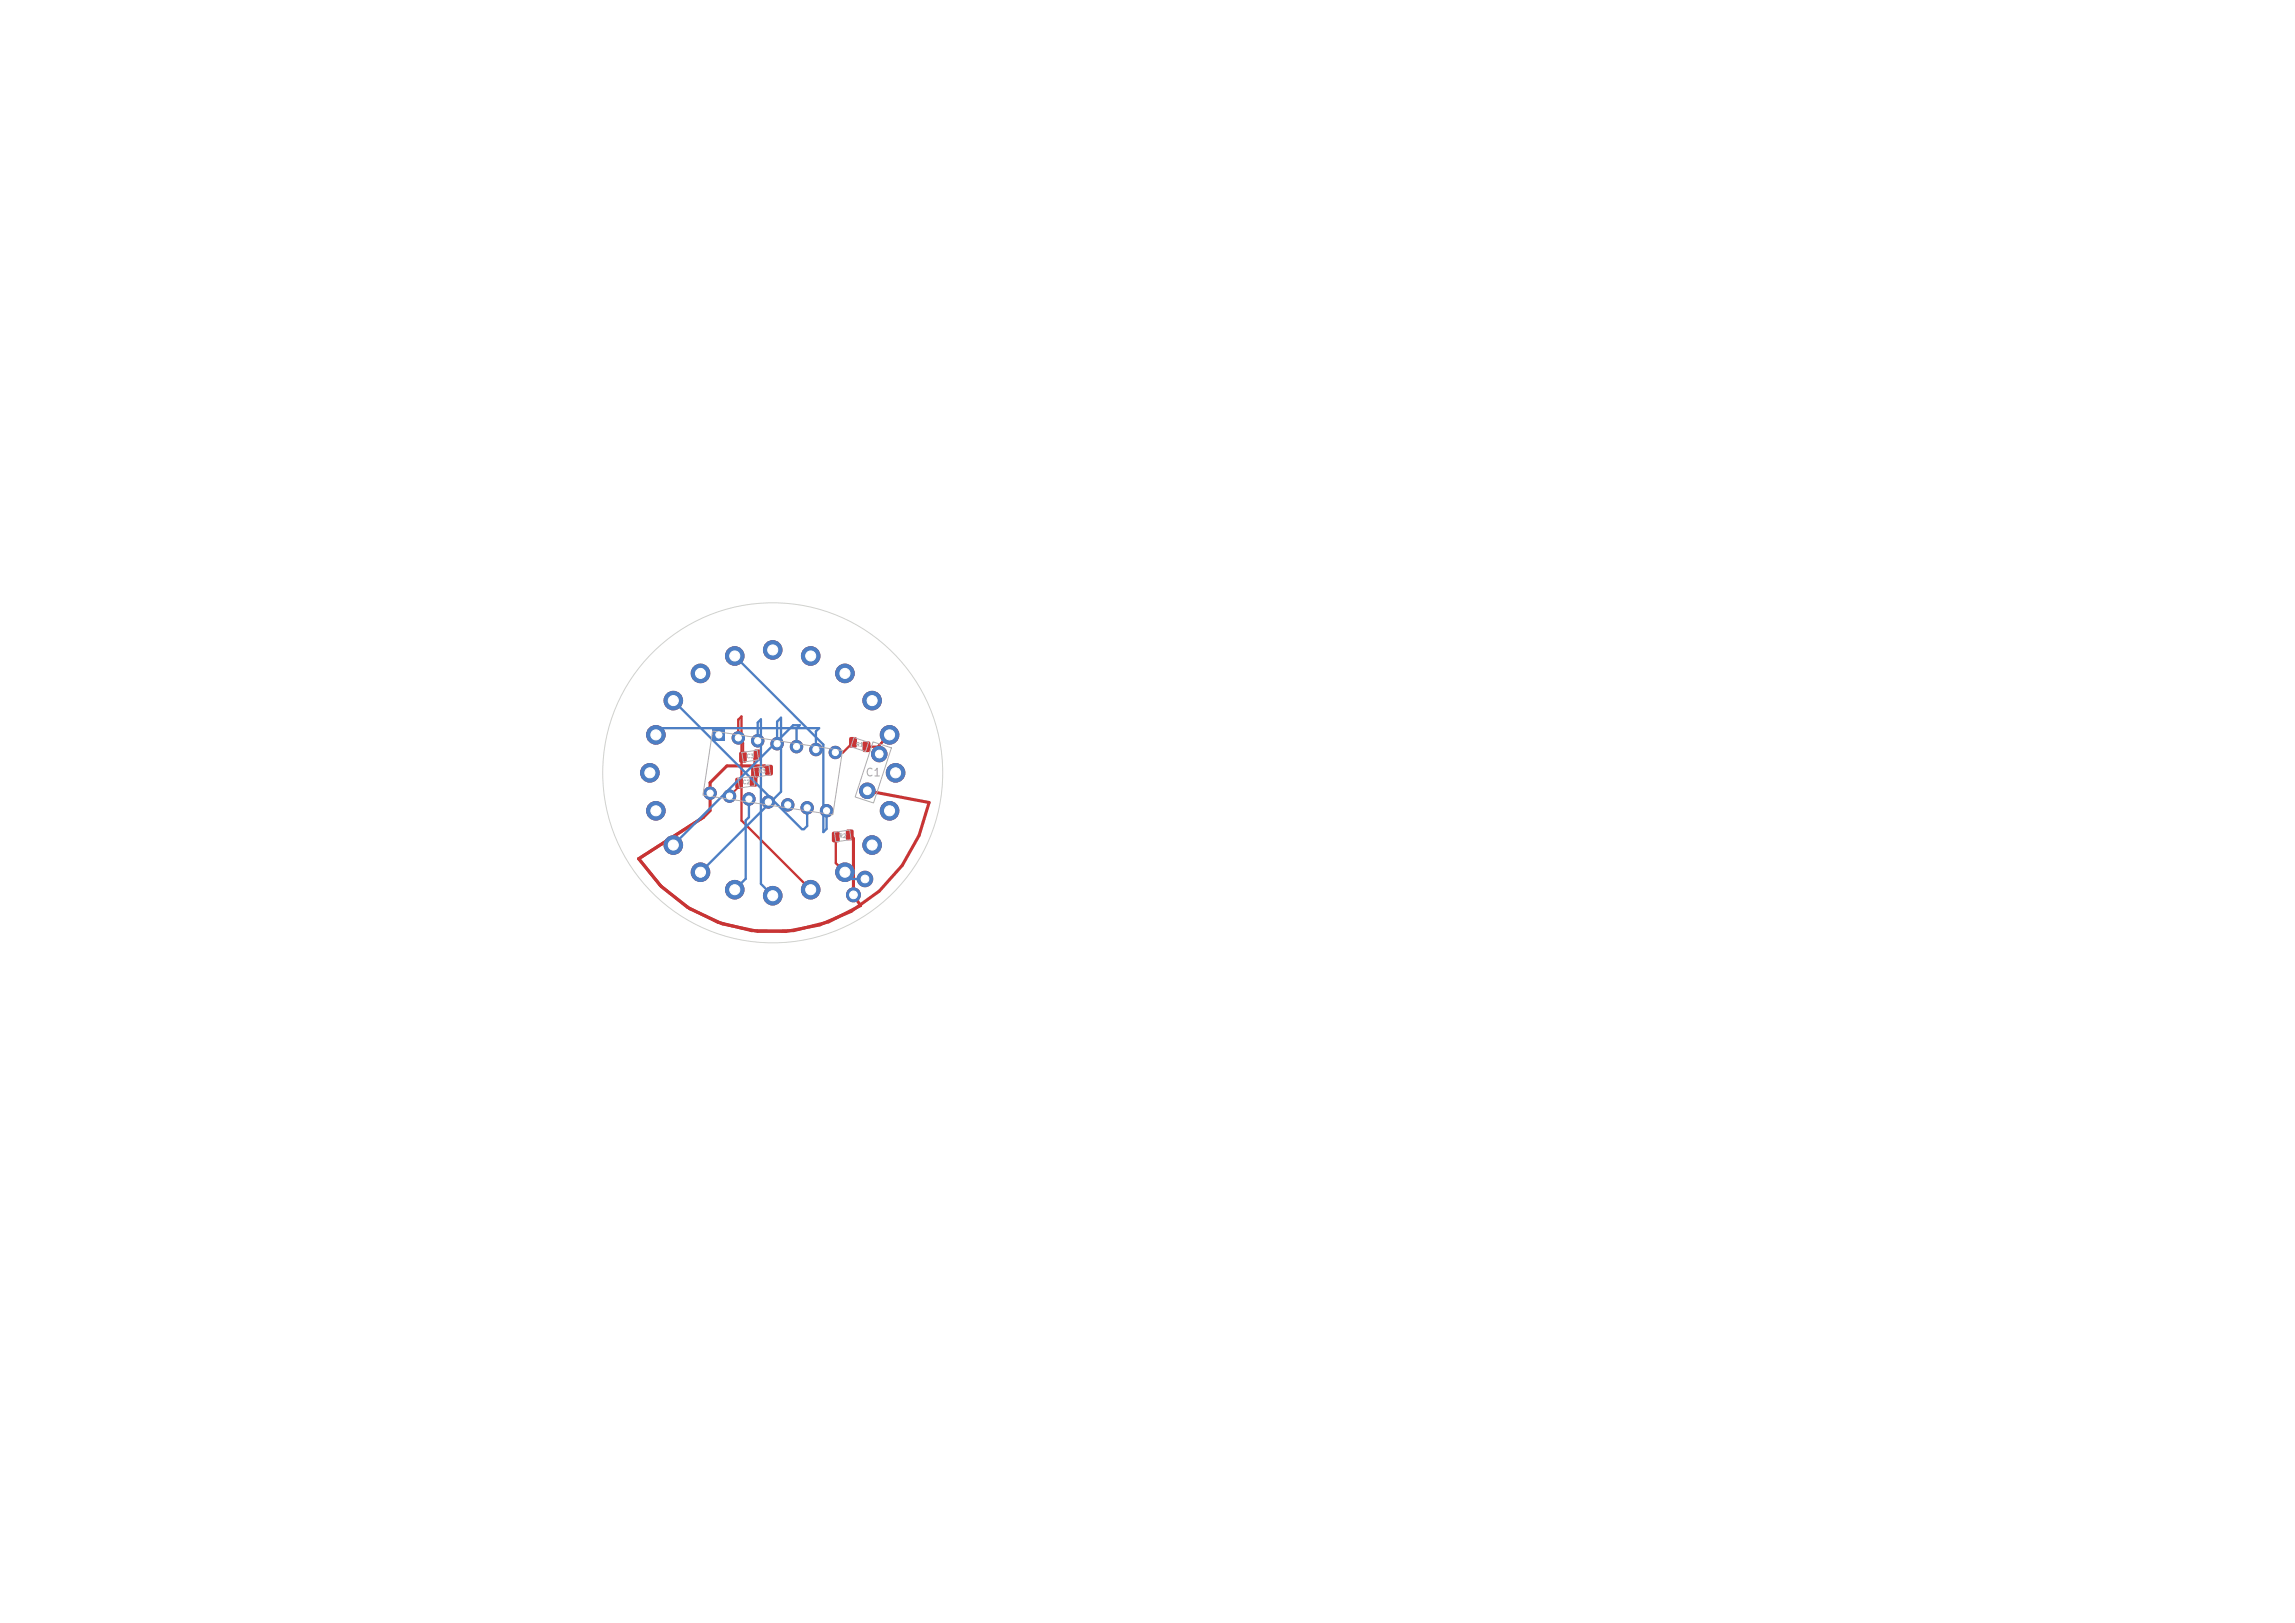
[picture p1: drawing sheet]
<svg xmlns="http://www.w3.org/2000/svg" width="297mm" height="210mm" viewBox="0 0 297 210" stroke-linecap="round" stroke-linejoin="round" font-family="sans-serif">
<defs><g id="words">
<text font-size="1" fill="#afafaf" x="111.9" y="100.7">C1</text>
<g font-size=".5" fill="#afafaf">
<text x="96" y="101.6">C2</text>
<text x="96.6" y="98.2">C3</text>
<text x="98.1" y="100.2">R3</text>
<text x="110.7" y="96.7">R1</text>
<text x="108.5" y="108.5">R2</text>
</g>
</g></defs>
<g fill="#c83434" stroke="#c83434" stroke-width=".13">
<circle cx="100" cy="84.1" r="1.2"/>
<circle cx="95.1" cy="84.9" r="1.2"/>
<circle cx="90.7" cy="87.1" r="1.2"/>
<circle cx="87.1" cy="90.7" r="1.2"/>
<circle cx="84.9" cy="95.1" r="1.2"/>
<circle cx="84.1" cy="100" r="1.2"/>
<circle cx="84.9" cy="104.9" r="1.2"/>
<circle cx="87.1" cy="109.3" r="1.2"/>
<circle cx="90.7" cy="112.9" r="1.2"/>
<circle cx="95.1" cy="115.1" r="1.2"/>
<circle cx="100" cy="115.9" r="1.2"/>
<circle cx="104.9" cy="115.1" r="1.2"/>
<circle cx="109.3" cy="112.9" r="1.2"/>
<circle cx="112.9" cy="109.3" r="1.2"/>
<circle cx="115.1" cy="104.9" r="1.2"/>
<circle cx="115.9" cy="100" r="1.2"/>
<circle cx="115.1" cy="95.1" r="1.2"/>
<circle cx="112.9" cy="90.7" r="1.2"/>
<circle cx="109.3" cy="87.1" r="1.2"/>
<circle cx="104.9" cy="84.9" r="1.2"/>
</g>
<path d="M92.2 94.3h1.6v1.6h-1.6z" fill="#c83434"/>
<g fill="#c83434" stroke="#c83434" stroke-width=".13">
<circle cx="95.5" cy="95.5" r=".8"/>
<circle cx="98.1" cy="95.9" r=".8"/>
<circle cx="100.6" cy="96.2" r=".8"/>
<circle cx="103.1" cy="96.6" r=".8"/>
<circle cx="105.6" cy="97" r=".8"/>
<circle cx="108.1" cy="97.4" r=".8"/>
<circle cx="107" cy="104.9" r=".8"/>
<circle cx="104.5" cy="104.5" r=".8"/>
<circle cx="101.9" cy="104.1" r=".8"/>
<circle cx="99.4" cy="103.8" r=".8"/>
<circle cx="96.9" cy="103.4" r=".8"/>
<circle cx="94.4" cy="103" r=".8"/>
<circle cx="91.9" cy="102.6" r=".8"/>
<circle cx="111.9" cy="113.7" r="1"/>
<circle cx="110.4" cy="115.8" r=".9"/>
<circle cx="113.8" cy="97.6" r="1"/>
<circle cx="112.2" cy="102.3" r="1"/>
</g>
<g fill="#c83434">
<path d="M111.7 96l.7-.1 .2 .2v1l-.1 .2h-.6l-.3-.1v-1z"/>
<path d="M110 95.4h.7l.2 .1v1l-.1 .2-.7 .1-.2-.2v-1z"/>
<path d="M107.7 107.7l.7-.1 .3 .2v.9l-.2 .3h-.6l-.2-.2v-1z"/>
<path d="M109.5 107.4l.7-.1 .3 .2v1l-.2 .2h-.6l-.2-.1v-1z"/>
<path d="M97.3 99.3l.7-.1 .2 .2v1l-.1 .2h-.6l-.3-.1v-1z"/>
<path d="M99.1 99h.7l.2 .1v1l-.1 .2-.6 .1-.3-.2v-1z"/>
<path d="M95.7 97.3h.7l.2 .1v1.1l-.1 .2h-.6l-.2-.1-.1-1.1z"/>
<path d="M97.6 97h.7l.2 .1v1.1l-.1 .2h-.6l-.3-.1v-1.1z"/>
<path d="M95.2 100.7l.7-.1 .2 .2v1l-.1 .3h-.6l-.2-.2-.1-1z"/>
<path d="M97.1 100.4l.7-.1 .2 .2v1l-.1 .3h-.6l-.3-.2v-1z"/>
</g>
<path d="M95.5 95.5v-2.4l.5-.4v13.5l8.9 8.9M110.4 96.1l-1.3 1.3h-1M113.8 96.4v1.2M115.1 95.1l-1.5 1.5h-1.5M108.2 108.3v3.4l1.1 1.2" fill="none" stroke="#c83434" stroke-width=".3"/>
<path d="M99.5 99.7l-.5-.6h-4.9l-2.2 2.2v3.6l-.9 .8-8.3 5.4M110 108l.4 .5v7.3l1 1.4-4.2 2.1-4.5 1.1-4.7 .1-4.5-1-4.2-1.9-3.7-2.9-2.9-3.6M112.2 102.3l8 1.5-1.3 4.3-2.1 3.9-3 3.3-3.6 2.6-4.1 1.8-4.4 .8-4.4-.1-4.4-1.1-4-1.9-3.4-2.8-2.8-3.5" fill="none" stroke="#c83434" stroke-width=".4"/>
<path d="M95.5 95.5l.7 .6v1.9M97.6 99.6l.1 .3M98 97.7l-.4 .4v2.8l-.1 .2M95.7 101.3v.4l-1.3 1.3" fill="none" stroke="#c83434" stroke-width=".25"/>
<g fill="#4d7fc4" stroke="#4d7fc4" stroke-width=".13">
<circle cx="100" cy="84.1" r="1.2"/>
<circle cx="95.1" cy="84.9" r="1.2"/>
<circle cx="90.7" cy="87.1" r="1.2"/>
<circle cx="87.1" cy="90.7" r="1.2"/>
<circle cx="84.9" cy="95.1" r="1.2"/>
<circle cx="84.1" cy="100" r="1.2"/>
<circle cx="84.9" cy="104.9" r="1.2"/>
<circle cx="87.1" cy="109.3" r="1.2"/>
<circle cx="90.7" cy="112.9" r="1.2"/>
<circle cx="95.1" cy="115.1" r="1.2"/>
<circle cx="100" cy="115.9" r="1.2"/>
<circle cx="104.9" cy="115.1" r="1.2"/>
<circle cx="109.3" cy="112.9" r="1.2"/>
<circle cx="112.9" cy="109.3" r="1.2"/>
<circle cx="115.1" cy="104.9" r="1.2"/>
<circle cx="115.9" cy="100" r="1.2"/>
<circle cx="115.1" cy="95.1" r="1.2"/>
<circle cx="112.9" cy="90.7" r="1.2"/>
<circle cx="109.3" cy="87.1" r="1.2"/>
<circle cx="104.9" cy="84.9" r="1.2"/>
</g>
<path d="M92.2 94.3h1.6v1.6h-1.6z" fill="#4d7fc4"/>
<g fill="#4d7fc4" stroke="#4d7fc4" stroke-width=".13">
<circle cx="95.5" cy="95.5" r=".8"/>
<circle cx="98.1" cy="95.9" r=".8"/>
<circle cx="100.6" cy="96.2" r=".8"/>
<circle cx="103.1" cy="96.6" r=".8"/>
<circle cx="105.6" cy="97" r=".8"/>
<circle cx="108.1" cy="97.4" r=".8"/>
<circle cx="107" cy="104.9" r=".8"/>
<circle cx="104.5" cy="104.5" r=".8"/>
<circle cx="101.9" cy="104.1" r=".8"/>
<circle cx="99.4" cy="103.8" r=".8"/>
<circle cx="96.9" cy="103.4" r=".8"/>
<circle cx="94.4" cy="103" r=".8"/>
<circle cx="91.9" cy="102.6" r=".8"/>
<circle cx="111.9" cy="113.7" r="1"/>
<circle cx="110.4" cy="115.8" r=".9"/>
<circle cx="113.8" cy="97.6" r="1"/>
<circle cx="112.2" cy="102.3" r="1"/>
</g>
<path d="M84.9 95.1l.8-.9h20.3l-.4 .4v2.4M87.1 90.7l16.7 16.6h.2l.5-.4v-2.4M95.1 84.9l11.5 11.4v11.4l.4-.4v-2.4M98.1 95.9v-2.4l.4-.4v21.3l1.5 1.5M100.6 96.2v-2.8l.5-.5v9.5l-10.4 10.5M103.1 96.6v-2.3l.4-.5h-.9l-15.5 15.5M96.9 103.4v2.3l-.4 .5v7.5l-1.4 1.4M109.3 112.9l.9 .8h1.7" fill="none" stroke="#4d7fc4" stroke-width=".3"/>
<circle cx="100" cy="100" r="22" fill="none" stroke="#d0d2cd" stroke-width=".13"/>
<path d="M92.2 94.6l16.8 2.5-1.2 8.3-16.8-2.5zM96 97.4l2-.3 .2 1.2-2 .3zM97.5 99.3l2-.3 .2 1.3-2 .3zM110.5 95.4l1.9 .7-.4 1.1-1.9-.6zM113 96l2.4 .8-2.4 7.1-2.3-.8zM95.5 100.7l2-.3 .2 1.3-2 .3zM108 107.7l2-.3 .1 1.2-1.9 .3z" fill="none" stroke="#afafaf" stroke-width=".13"/>
<g fill="#fff" stroke="#fff" stroke-width=".13">
<circle cx="100" cy="84.1" r=".65"/>
<circle cx="95.1" cy="84.9" r=".65"/>
<circle cx="90.7" cy="87.1" r=".65"/>
<circle cx="87.1" cy="90.7" r=".65"/>
<circle cx="84.9" cy="95.1" r=".65"/>
<circle cx="84.1" cy="100" r=".65"/>
<circle cx="84.9" cy="104.9" r=".65"/>
<circle cx="87.1" cy="109.3" r=".65"/>
<circle cx="90.7" cy="112.9" r=".65"/>
<circle cx="95.1" cy="115.1" r=".65"/>
<circle cx="100" cy="115.9" r=".65"/>
<circle cx="104.9" cy="115.1" r=".65"/>
<circle cx="109.3" cy="112.9" r=".65"/>
<circle cx="112.9" cy="109.3" r=".65"/>
<circle cx="115.1" cy="104.9" r=".65"/>
<circle cx="115.9" cy="100" r=".65"/>
<circle cx="115.1" cy="95.1" r=".65"/>
<circle cx="112.9" cy="90.7" r=".65"/>
<circle cx="109.3" cy="87.1" r=".65"/>
<circle cx="104.9" cy="84.9" r=".65"/>
<circle cx="93" cy="95.1" r=".4"/>
<circle cx="95.5" cy="95.5" r=".4"/>
<circle cx="98.1" cy="95.9" r=".4"/>
<circle cx="100.6" cy="96.2" r=".4"/>
<circle cx="103.1" cy="96.6" r=".4"/>
<circle cx="105.6" cy="97" r=".4"/>
<circle cx="108.1" cy="97.4" r=".4"/>
<circle cx="107" cy="104.9" r=".4"/>
<circle cx="104.5" cy="104.5" r=".4"/>
<circle cx="101.9" cy="104.1" r=".4"/>
<circle cx="99.4" cy="103.8" r=".4"/>
<circle cx="96.9" cy="103.4" r=".4"/>
<circle cx="94.4" cy="103" r=".4"/>
<circle cx="91.9" cy="102.6" r=".4"/>
<circle cx="111.9" cy="113.7" r=".5"/>
<circle cx="110.4" cy="115.8" r=".5"/>
<circle cx="113.8" cy="97.6" r=".5"/>
<circle cx="112.2" cy="102.3" r=".5"/>
</g>
<use href="#words"/>
</svg>
